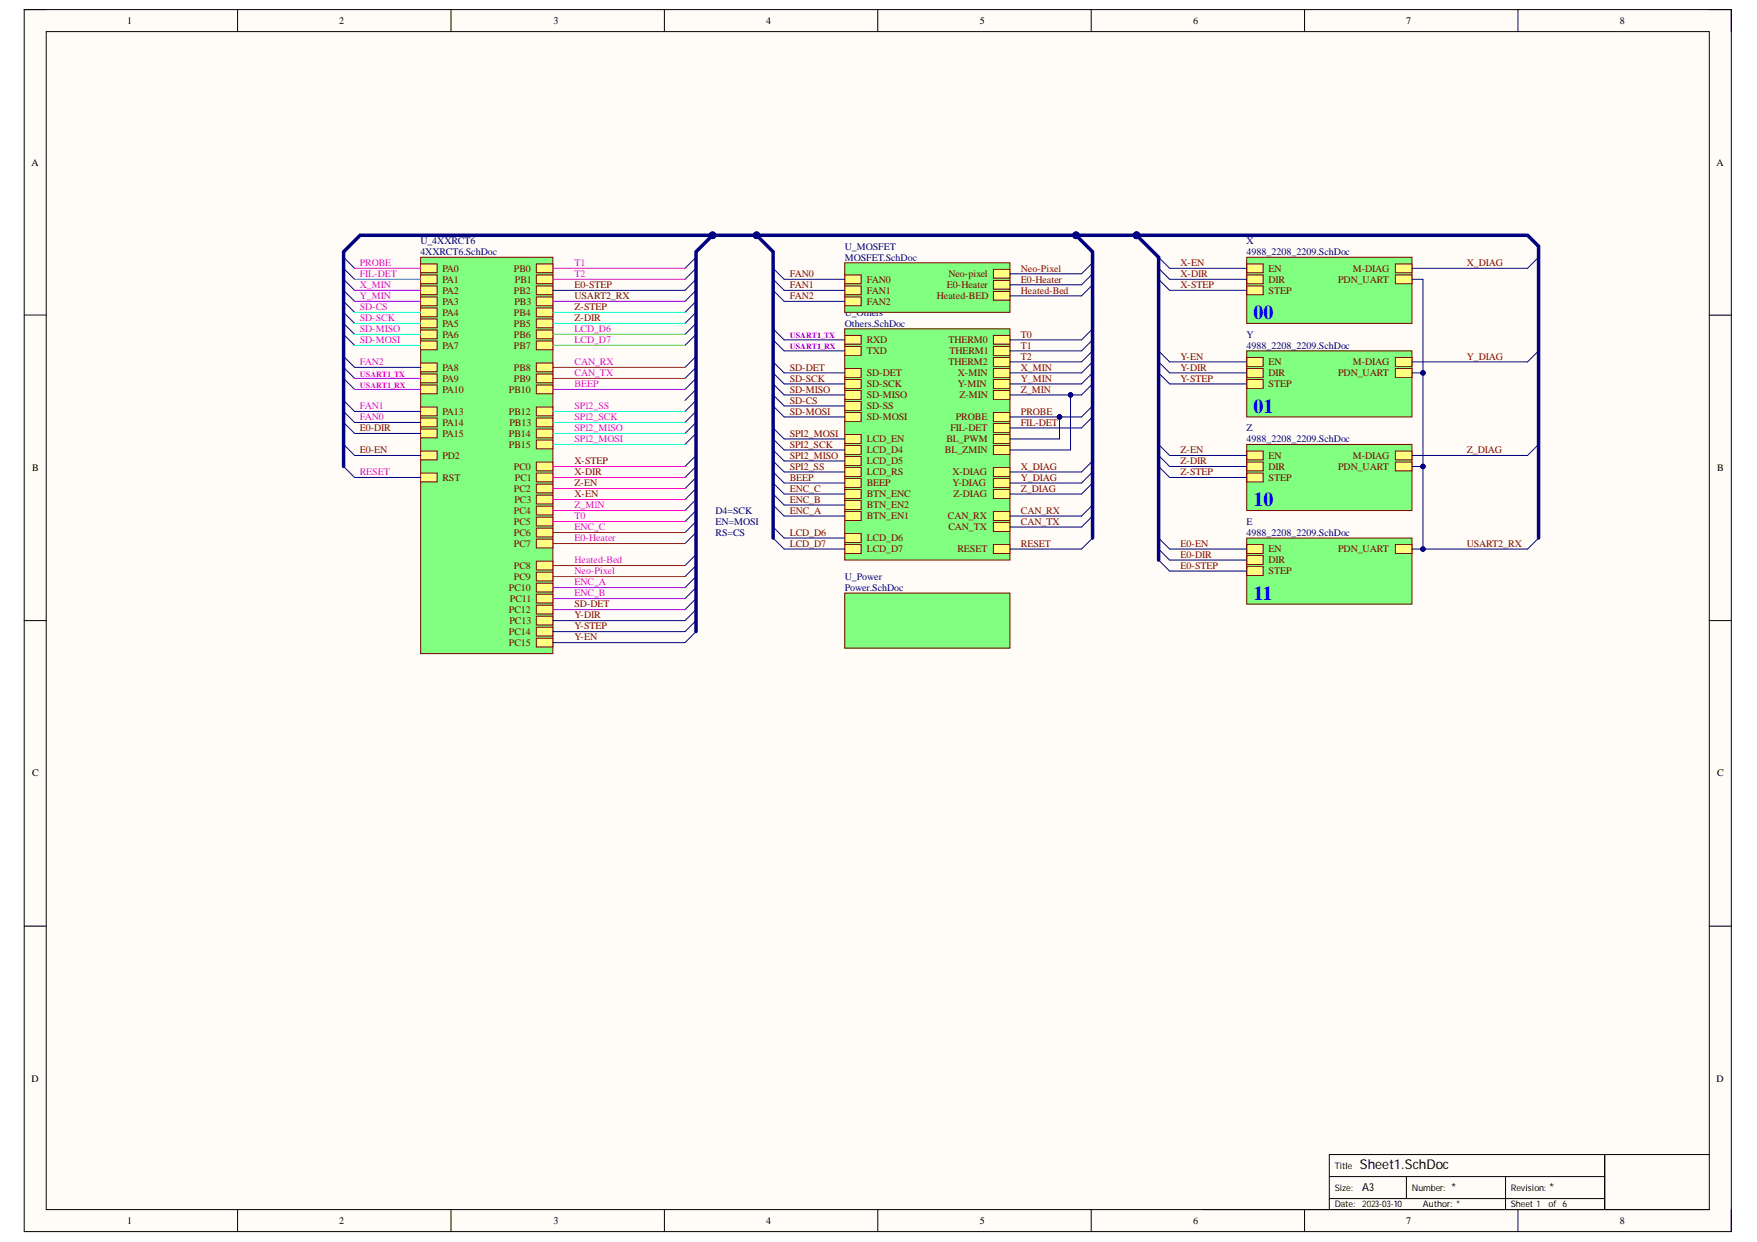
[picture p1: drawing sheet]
<svg xmlns="http://www.w3.org/2000/svg" width="297mm" height="210mm" viewBox="0 0 297 210" stroke-linecap="round" stroke-linejoin="round" font-family="sans-serif">
<defs><g id="words">
<g font-size="3.4" fill="#00f">
<text x="211.9" y="53.9">00</text>
<text x="211.9" y="69.7">01</text>
<text x="211.9" y="85.6">10</text>
<text x="211.9" y="101.4">11</text>
</g>
<text font-size="2.3" x="229.9" y="197.5">Sheet1.SchDoc</text>
<g font-size="1.9">
<text x="230.3" y="201.3">A3</text>
<text x="245.3" y="201.3">*</text>
<text x="261.9" y="201.3">*</text>
</g>
<g font-size="1.7">
<text x="21.5" y="4.1">1</text>
<text x="57.4" y="4.1">2</text>
<text x="93.6" y="4.1">3</text>
<text x="129.5" y="4.1">4</text>
<text x="165.7" y="4.1">5</text>
<text x="201.7" y="4.1">6</text>
<text x="237.7" y="4.1">7</text>
<text x="273.9" y="4.1">8</text>
<text x="5.3" y="28">A</text>
<text x="290.2" y="28">A</text>
<text x="5.4" y="79.6">B</text>
<text x="290.3" y="79.6">B</text>
<text x="5.4" y="131.2">C</text>
<text x="290.3" y="131.2">C</text>
<text x="5.3" y="182.9">D</text>
<text x="290.2" y="182.9">D</text>
<text x="21.5" y="206.8">1</text>
<text x="57.4" y="206.8">2</text>
<text x="93.6" y="206.8">3</text>
<text x="129.5" y="206.8">4</text>
<text x="165.7" y="206.8">5</text>
<text x="201.7" y="206.8">6</text>
<text x="237.7" y="206.8">7</text>
<text x="273.9" y="206.8">8</text>
</g>
<g font-size="1.7" fill="#000080">
<text x="71.1" y="41.3">U_4XXRCT6</text>
<text x="210.8" y="41.3">X</text>
<text x="71.1" y="43.1">4XXRCT6.SchDoc</text>
<text x="142.8" y="42.2">U_MOSFET</text>
<text x="142.8" y="44">MOSFET.SchDoc</text>
<text x="210.8" y="43.1">4988_2208_2209.SchDoc</text>
<text x="142.8" y="53.3">U_Others</text>
<text x="142.8" y="55.2">Others.SchDoc</text>
<text x="210.8" y="57.1">Y</text>
<text x="210.8" y="58.9">4988_2208_2209.SchDoc</text>
<text x="210.8" y="72.9">Z</text>
<text x="210.8" y="74.7">4988_2208_2209.SchDoc</text>
<text x="121" y="88.7">EN=MOSI</text>
<text x="121" y="86.8">D4=SCK</text>
<text x="210.8" y="88.7">E</text>
<text x="121" y="90.5">RS=CS</text>
<text x="210.8" y="90.5">4988_2208_2209.SchDoc</text>
<text x="142.8" y="98">U_Power</text>
<text x="142.8" y="99.8">Power.SchDoc</text>
</g>
<g font-size="1.7" fill="#f0f">
<text x="60.8" y="46.8">FIL-DET</text>
<text x="60.8" y="45">PROBE</text>
<text x="97.1" y="45">T1</text>
<text x="97.1" y="46.8">T2</text>
<text x="60.8" y="52.4">SD-CS</text>
<text x="60.8" y="50.6">Y_MIN</text>
<text x="60.8" y="48.7">X_MIN</text>
<text x="60.8" y="56.1">SD-MISO</text>
<text x="60.8" y="58">SD-MOSI</text>
<text x="60.8" y="54.3">SD-SCK</text>
<text x="97.1" y="56.1">LCD_D6</text>
<text x="97.1" y="58">LCD_D7</text>
<text x="60.8" y="61.7">FAN2</text>
<text x="97.1" y="65.4">BEEP</text>
<text x="97.1" y="63.6">CAN_TX</text>
<text x="97.1" y="61.7">CAN_RX</text>
<text x="60.8" y="71">FAN0</text>
<text x="60.8" y="69.2">FAN1</text>
<text x="97.1" y="71">SPI2_SCK</text>
<text x="97.1" y="69.2">SPI2_SS</text>
<text x="97.1" y="74.7">SPI2_MOSI</text>
<text x="97.1" y="72.9">SPI2_MISO</text>
<text x="60.8" y="80.3">RESET</text>
<text x="97.1" y="89.6">ENC_C</text>
<text x="97.1" y="85.9">Z_MIN</text>
<text x="97.1" y="87.8">T0</text>
<text x="97.1" y="91.5">E0-Heater</text>
<text x="97.1" y="95.2">Heated-Bed</text>
<text x="97.1" y="100.8">ENC_B</text>
<text x="97.1" y="98.9">ENC_A</text>
<text x="97.1" y="97.1">Neo-Pixel</text>
</g>
<g font-size="1.7" fill="#800000">
<text x="74.8" y="45.9">PA0</text>
<text x="74.8" y="47.8">PA1</text>
<text x="86.9" y="45.9">PB0</text>
<text x="87.1" y="47.8">PB1</text>
<text x="133.5" y="46.8">FAN0</text>
<text x="146.5" y="47.8">FAN0</text>
<text x="160.3" y="46.8">Neo-pixel</text>
<text x="172.6" y="47.8">E0-Heater</text>
<text x="172.6" y="45.9">Neo-Pixel</text>
<text x="199.6" y="46.8">X-DIR</text>
<text x="199.6" y="45">X-EN</text>
<text x="214.5" y="45.9">EN</text>
<text x="214.5" y="47.8">DIR</text>
<text x="226.2" y="47.8">PDN_UART</text>
<text x="228.7" y="45.9">M-DIAG</text>
<text x="248" y="45">X_DIAG</text>
<text x="74.8" y="49.6">PA2</text>
<text x="74.8" y="51.5">PA3</text>
<text x="74.8" y="53.3">PA4</text>
<text x="86.9" y="49.6">PB2</text>
<text x="86.9" y="53.3">PB4</text>
<text x="87" y="51.5">PB3</text>
<text x="97.1" y="48.7">E0-STEP</text>
<text x="97.1" y="52.4">Z-STEP</text>
<text x="133.5" y="48.7">FAN1</text>
<text x="133.5" y="50.6">FAN2</text>
<text x="146.5" y="49.6">FAN1</text>
<text x="146.5" y="51.5">FAN2</text>
<text x="158.4" y="50.6">Heated-BED</text>
<text x="160.1" y="48.7">E0-Heater</text>
<text x="172.6" y="49.6">Heated-Bed</text>
<text x="199.6" y="48.7">X-STEP</text>
<text x="214.5" y="49.6">STEP</text>
<text x="74.8" y="55.2">PA5</text>
<text x="74.8" y="57.1">PA6</text>
<text x="74.8" y="58.9">PA7</text>
<text x="86.9" y="55.2">PB5</text>
<text x="86.9" y="57.1">PB6</text>
<text x="86.9" y="58.9">PB7</text>
<text x="97.1" y="54.3">Z-DIR</text>
<text x="146.5" y="59.9">TXD</text>
<text x="146.5" y="58">RXD</text>
<text x="160.3" y="58">THERM0</text>
<text x="160.5" y="59.9">THERM1</text>
<text x="172.6" y="57.1">T0</text>
<text x="172.6" y="58.9">T1</text>
<text x="74.8" y="62.6">PA8</text>
<text x="74.8" y="64.5">PA9</text>
<text x="86.9" y="62.6">PB8</text>
<text x="86.9" y="64.5">PB9</text>
<text x="133.5" y="64.5">SD-SCK</text>
<text x="133.5" y="62.6">SD-DET</text>
<text x="146.5" y="65.4">SD-SCK</text>
<text x="146.5" y="63.6">SD-DET</text>
<text x="160.3" y="61.7">THERM2</text>
<text x="161.9" y="63.6">X-MIN</text>
<text x="161.9" y="65.4">Y-MIN</text>
<text x="172.6" y="62.6">X_MIN</text>
<text x="172.6" y="64.5">Y_MIN</text>
<text x="172.6" y="60.8">T2</text>
<text x="199.6" y="64.5">Y-STEP</text>
<text x="199.6" y="62.6">Y-DIR</text>
<text x="199.6" y="60.8">Y-EN</text>
<text x="214.5" y="61.7">EN</text>
<text x="214.5" y="63.6">DIR</text>
<text x="214.5" y="65.4">STEP</text>
<text x="226.2" y="63.6">PDN_UART</text>
<text x="228.7" y="61.7">M-DIAG</text>
<text x="248" y="60.8">Y_DIAG</text>
<text x="74.8" y="66.4">PA10</text>
<text x="74.8" y="70.1">PA13</text>
<text x="74.8" y="71.9">PA14</text>
<text x="86" y="66.4">PB10</text>
<text x="86" y="70.1">PB12</text>
<text x="86.1" y="71.9">PB13</text>
<text x="133.5" y="66.4">SD-MISO</text>
<text x="133.5" y="70.1">SD-MOSI</text>
<text x="133.5" y="68.2">SD-CS</text>
<text x="146.5" y="67.3">SD-MISO</text>
<text x="146.5" y="69.2">SD-SS</text>
<text x="146.5" y="71">SD-MOSI</text>
<text x="161.6" y="71">PROBE</text>
<text x="162.2" y="67.3">Z-MIN</text>
<text x="172.6" y="71.9">FIL-DET</text>
<text x="172.6" y="66.4">Z_MIN</text>
<text x="172.6" y="70.1">PROBE</text>
<text x="60.8" y="76.6">E0-EN</text>
<text x="60.8" y="72.9">E0-DIR</text>
<text x="74.8" y="73.8">PA15</text>
<text x="74.8" y="77.5">PD2</text>
<text x="86" y="73.8">PB14</text>
<text x="86" y="75.7">PB15</text>
<text x="133.5" y="73.8">SPI2_MOSI</text>
<text x="133.5" y="77.5">SPI2_MISO</text>
<text x="133.5" y="75.7">SPI2_SCK</text>
<text x="146.5" y="74.7">LCD_EN</text>
<text x="146.5" y="76.6">LCD_D4</text>
<text x="159.7" y="76.6">BL_ZMIN</text>
<text x="160" y="74.7">BL_PWM</text>
<text x="160.7" y="72.9">FIL-DET</text>
<text x="199.6" y="76.6">Z-EN</text>
<text x="214.5" y="77.5">EN</text>
<text x="228.7" y="77.5">M-DIAG</text>
<text x="248" y="76.6">Z_DIAG</text>
<text x="74.8" y="81.2">RST</text>
<text x="86.9" y="79.4">PC0</text>
<text x="86.9" y="83.1">PC2</text>
<text x="87.1" y="81.2">PC1</text>
<text x="97.1" y="78.5">X-STEP</text>
<text x="97.1" y="80.3">X-DIR</text>
<text x="97.1" y="82.2">Z-EN</text>
<text x="133.5" y="81.2">BEEP</text>
<text x="133.5" y="83.1">ENC_C</text>
<text x="133.5" y="79.4">SPI2_SS</text>
<text x="146.5" y="80.3">LCD_RS</text>
<text x="146.5" y="82.2">BEEP</text>
<text x="146.5" y="78.5">LCD_D5</text>
<text x="161" y="82.2">Y-DIAG</text>
<text x="161" y="80.3">X-DIAG</text>
<text x="172.6" y="81.2">Y_DIAG</text>
<text x="172.6" y="79.4">X_DIAG</text>
<text x="172.6" y="83.1">Z_DIAG</text>
<text x="199.6" y="80.3">Z-STEP</text>
<text x="199.6" y="78.5">Z-DIR</text>
<text x="214.5" y="79.4">DIR</text>
<text x="214.5" y="81.2">STEP</text>
<text x="226.2" y="79.4">PDN_UART</text>
<text x="86.9" y="86.8">PC4</text>
<text x="86.9" y="88.7">PC5</text>
<text x="87" y="85">PC3</text>
<text x="97.1" y="84">X-EN</text>
<text x="133.5" y="85">ENC_B</text>
<text x="133.5" y="86.8">ENC_A</text>
<text x="146.5" y="87.8">BTN_EN1</text>
<text x="146.5" y="84">BTN_ENC</text>
<text x="146.5" y="85.9">BTN_EN2</text>
<text x="160.2" y="87.8">CAN_RX</text>
<text x="160.3" y="89.6">CAN_TX</text>
<text x="161.2" y="84">Z-DIAG</text>
<text x="172.6" y="88.7">CAN_TX</text>
<text x="172.6" y="86.8">CAN_RX</text>
<text x="86.9" y="90.5">PC6</text>
<text x="86.9" y="92.4">PC7</text>
<text x="133.5" y="90.5">LCD_D6</text>
<text x="133.5" y="92.4">LCD_D7</text>
<text x="146.5" y="91.5">LCD_D6</text>
<text x="146.5" y="93.3">LCD_D7</text>
<text x="161.9" y="93.3">RESET</text>
<text x="172.6" y="92.4">RESET</text>
<text x="199.6" y="94.3">E0-DIR</text>
<text x="199.6" y="92.4">E0-EN</text>
<text x="214.5" y="93.3">EN</text>
<text x="214.5" y="95.2">DIR</text>
<text x="226.2" y="93.3">PDN_UART</text>
<text x="248" y="92.4">USART2_RX</text>
<text x="86" y="99.8">PC10</text>
<text x="86.2" y="101.7">PC11</text>
<text x="86.9" y="96.1">PC8</text>
<text x="86.9" y="98">PC9</text>
<text x="199.6" y="96.1">E0-STEP</text>
<text x="214.5" y="97.1">STEP</text>
<text x="86" y="103.6">PC12</text>
<text x="86" y="107.3">PC14</text>
<text x="86.1" y="105.4">PC13</text>
<text x="97.1" y="102.6">SD-DET</text>
<text x="97.1" y="106.4">Y-STEP</text>
<text x="97.1" y="104.5">Y-DIR</text>
<text x="86" y="109.1">PC15</text>
<text x="97.1" y="108.2">Y-EN</text>
</g>
<text font-size="1.7" fill="#5b0f00" x="97.1" y="50.6">USART2_RX</text>
<g font-size="1.5">
<text x="225.6" y="197.5">Title</text>
<text x="225.6" y="201.2">Size:</text>
<text x="238.7" y="201.2">Number:</text>
<text x="255.4" y="201.2">Revision:</text>
<text x="225.6" y="204">Date:</text>
<text x="230.3" y="204">2023-03-10</text>
<text x="240.5" y="204">Author: *</text>
<text x="255.4" y="204">Sheet 1</text>
<text x="261.8" y="204">of 6</text>
</g>
<g font-size="1.4" fill="#90f">
<text x="133.5" y="57.1">USART1_TX</text>
<text x="133.5" y="59">USART1_RX</text>
</g>
<g font-size="1.4" fill="#f0f">
<text x="60.8" y="63.7">USART1_TX</text>
<text x="60.8" y="65.5">USART1_RX</text>
</g>
</g></defs>
<path d="M4.1 1.6h288.6v206.5h-288.6z" fill-rule="evenodd" fill="#fffcf8"/>
<path d="M4.1 1.6h288.6v206.5h-288.6z" fill="none" stroke="#000" stroke-width=".17"/>
<path d="M7.8 5.3h281.2v199.1h-281.2z" fill-rule="evenodd" fill="#fffcf8"/>
<g fill="none" stroke="#000" stroke-width=".17">
<path d="M4.1 1.6h3.7M7.8 5.3h281.2v199.1h-281.2zM40.2 1.6v3.7M76.2 1.6v3.7M112.3 1.6v3.7M148.4 1.6v3.7M184.5 1.6v3.7M220.5 1.6v3.7M256.6 1.6v3.7M289 1.6h3.7v3.7M4.1 53.3h3.7M289 53.3h3.7"/>
<path d="M4.1 104.9h3.7M289 104.9h3.7M4.1 156.5h3.7M289 156.5h3.7M224.7 198.8h46.6M237.8 198.8v3.8M254.5 198.8v5.6M271.3 195.1v9.3M289 195.1h-64.3v9.3M40.2 204.4v3.7M76.2 204.4v3.7M112.3 204.4v3.7"/>
<path d="M148.4 204.4v3.7M184.5 204.4v3.7M203.3 204.4h85.7M220.5 204.4v3.7M224.7 202.6h46.6M256.6 204.4v3.7M292.7 204.4v3.7"/>
</g>
<path d="M71.1 43.5h22.4v67h-22.4z" fill-rule="evenodd" fill="#80ff80"/>
<path d="M71.1 43.5h22.4v67h-22.4z" fill="none" stroke="#800000" stroke-width=".17"/>
<path d="M90.7 48.3h2.8v1.5h-2.8z" fill-rule="evenodd" fill="#ffff80"/>
<path d="M90.7 48.3h2.8v1.5h-2.8z" fill="none" stroke="#800000" stroke-width=".17"/>
<path d="M90.7 50.2h2.8v1.5h-2.8z" fill-rule="evenodd" fill="#ffff80"/>
<path d="M90.7 50.2h2.8v1.5h-2.8z" fill="none" stroke="#800000" stroke-width=".17"/>
<path d="M90.7 52h2.8v1.5h-2.8z" fill-rule="evenodd" fill="#ffff80"/>
<path d="M90.7 52h2.8v1.5h-2.8z" fill="none" stroke="#800000" stroke-width=".17"/>
<path d="M90.7 53.9h2.8v1.5h-2.8z" fill-rule="evenodd" fill="#ffff80"/>
<path d="M90.7 53.9h2.8v1.5h-2.8z" fill="none" stroke="#800000" stroke-width=".17"/>
<path d="M90.7 55.8h2.8v1.5h-2.8z" fill-rule="evenodd" fill="#ffff80"/>
<path d="M90.7 55.8h2.8v1.5h-2.8z" fill="none" stroke="#800000" stroke-width=".17"/>
<path d="M90.7 57.6h2.8v1.5h-2.8z" fill-rule="evenodd" fill="#ffff80"/>
<path d="M90.7 57.6h2.8v1.5h-2.8z" fill="none" stroke="#800000" stroke-width=".17"/>
<path d="M90.7 65.1h2.8v1.5h-2.8z" fill-rule="evenodd" fill="#ffff80"/>
<path d="M90.7 65.1h2.8v1.5h-2.8z" fill="none" stroke="#800000" stroke-width=".17"/>
<path d="M90.7 89.3h2.8v1.4h-2.8z" fill-rule="evenodd" fill="#ffff80"/>
<path d="M90.7 89.3h2.8v1.4h-2.8z" fill="none" stroke="#800000" stroke-width=".17"/>
<path d="M90.7 91.1h2.8v1.5h-2.8z" fill-rule="evenodd" fill="#ffff80"/>
<path d="M90.7 91.1h2.8v1.5h-2.8z" fill="none" stroke="#800000" stroke-width=".17"/>
<path d="M90.7 94.8h2.8v1.5h-2.8z" fill-rule="evenodd" fill="#ffff80"/>
<path d="M90.7 94.8h2.8v1.5h-2.8z" fill="none" stroke="#800000" stroke-width=".17"/>
<path d="M90.7 96.7h2.8v1.5h-2.8z" fill-rule="evenodd" fill="#ffff80"/>
<path d="M90.7 96.7h2.8v1.5h-2.8z" fill="none" stroke="#800000" stroke-width=".17"/>
<path d="M90.7 98.6h2.8v1.4h-2.8z" fill-rule="evenodd" fill="#ffff80"/>
<path d="M90.7 98.6h2.8v1.4h-2.8z" fill="none" stroke="#800000" stroke-width=".17"/>
<path d="M90.7 100.4h2.8v1.5h-2.8z" fill-rule="evenodd" fill="#ffff80"/>
<path d="M90.7 100.4h2.8v1.5h-2.8z" fill="none" stroke="#800000" stroke-width=".17"/>
<path d="M90.7 102.3h2.8v1.5h-2.8z" fill-rule="evenodd" fill="#ffff80"/>
<path d="M90.7 102.3h2.8v1.5h-2.8z" fill="none" stroke="#800000" stroke-width=".17"/>
<path d="M90.7 104.1h2.8v1.5h-2.8z" fill-rule="evenodd" fill="#ffff80"/>
<path d="M90.7 104.1h2.8v1.5h-2.8z" fill="none" stroke="#800000" stroke-width=".17"/>
<path d="M90.7 106h2.8v1.5h-2.8z" fill-rule="evenodd" fill="#ffff80"/>
<path d="M90.7 106h2.8v1.5h-2.8z" fill="none" stroke="#800000" stroke-width=".17"/>
<path d="M90.7 107.9h2.8v1.4h-2.8z" fill-rule="evenodd" fill="#ffff80"/>
<path d="M90.7 107.9h2.8v1.4h-2.8z" fill="none" stroke="#800000" stroke-width=".17"/>
<path d="M71.1 61.3h2.8v1.5h-2.8z" fill-rule="evenodd" fill="#ffff80"/>
<path d="M71.1 61.3h2.8v1.5h-2.8z" fill="none" stroke="#800000" stroke-width=".17"/>
<path d="M71.1 63.2h2.8v1.5h-2.8z" fill-rule="evenodd" fill="#ffff80"/>
<path d="M71.1 63.2h2.8v1.5h-2.8z" fill="none" stroke="#800000" stroke-width=".17"/>
<path d="M71.1 65.1h2.8v1.5h-2.8z" fill-rule="evenodd" fill="#ffff80"/>
<path d="M71.1 65.1h2.8v1.5h-2.8z" fill="none" stroke="#800000" stroke-width=".17"/>
<path d="M71.1 68.8h2.8v1.5h-2.8z" fill-rule="evenodd" fill="#ffff80"/>
<path d="M71.1 68.8h2.8v1.5h-2.8z" fill="none" stroke="#800000" stroke-width=".17"/>
<path d="M71.1 72.5h2.8v1.5h-2.8z" fill-rule="evenodd" fill="#ffff80"/>
<path d="M71.1 72.5h2.8v1.5h-2.8z" fill="none" stroke="#800000" stroke-width=".17"/>
<path d="M71.1 76.2h2.8v1.5h-2.8z" fill-rule="evenodd" fill="#ffff80"/>
<path d="M71.1 76.2h2.8v1.5h-2.8z" fill="none" stroke="#800000" stroke-width=".17"/>
<path d="M71.1 70.6h2.8v1.5h-2.8z" fill-rule="evenodd" fill="#ffff80"/>
<path d="M71.1 70.6h2.8v1.5h-2.8z" fill="none" stroke="#800000" stroke-width=".17"/>
<path d="M90.7 44.6h2.8v1.5h-2.8z" fill-rule="evenodd" fill="#ffff80"/>
<path d="M90.7 44.6h2.8v1.5h-2.8z" fill="none" stroke="#800000" stroke-width=".17"/>
<path d="M90.7 46.5h2.8v1.4h-2.8z" fill-rule="evenodd" fill="#ffff80"/>
<path d="M90.7 46.5h2.8v1.4h-2.8z" fill="none" stroke="#800000" stroke-width=".17"/>
<path d="M90.7 61.3h2.8v1.5h-2.8z" fill-rule="evenodd" fill="#ffff80"/>
<path d="M90.7 61.3h2.8v1.5h-2.8z" fill="none" stroke="#800000" stroke-width=".17"/>
<path d="M90.7 63.2h2.8v1.5h-2.8z" fill-rule="evenodd" fill="#ffff80"/>
<path d="M90.7 63.2h2.8v1.5h-2.8z" fill="none" stroke="#800000" stroke-width=".17"/>
<path d="M90.7 68.8h2.8v1.5h-2.8z" fill-rule="evenodd" fill="#ffff80"/>
<path d="M90.7 68.8h2.8v1.5h-2.8z" fill="none" stroke="#800000" stroke-width=".17"/>
<path d="M90.7 70.6h2.8v1.5h-2.8z" fill-rule="evenodd" fill="#ffff80"/>
<path d="M90.7 70.6h2.8v1.5h-2.8z" fill="none" stroke="#800000" stroke-width=".17"/>
<path d="M90.7 72.5h2.8v1.5h-2.8z" fill-rule="evenodd" fill="#ffff80"/>
<path d="M90.7 72.5h2.8v1.5h-2.8z" fill="none" stroke="#800000" stroke-width=".17"/>
<path d="M90.7 74.4h2.8v1.5h-2.8z" fill-rule="evenodd" fill="#ffff80"/>
<path d="M90.7 74.4h2.8v1.5h-2.8z" fill="none" stroke="#800000" stroke-width=".17"/>
<path d="M90.7 78.1h2.8v1.5h-2.8z" fill-rule="evenodd" fill="#ffff80"/>
<path d="M90.7 78.1h2.8v1.5h-2.8z" fill="none" stroke="#800000" stroke-width=".17"/>
<path d="M90.7 80h2.8v1.4h-2.8z" fill-rule="evenodd" fill="#ffff80"/>
<path d="M90.7 80h2.8v1.4h-2.8z" fill="none" stroke="#800000" stroke-width=".17"/>
<path d="M90.7 81.8h2.8v1.5h-2.8z" fill-rule="evenodd" fill="#ffff80"/>
<path d="M90.7 81.8h2.8v1.5h-2.8z" fill="none" stroke="#800000" stroke-width=".17"/>
<path d="M90.7 83.7h2.8v1.5h-2.8z" fill-rule="evenodd" fill="#ffff80"/>
<path d="M90.7 83.7h2.8v1.5h-2.8z" fill="none" stroke="#800000" stroke-width=".17"/>
<path d="M90.7 85.5h2.8v1.5h-2.8z" fill-rule="evenodd" fill="#ffff80"/>
<path d="M90.7 85.5h2.8v1.5h-2.8z" fill="none" stroke="#800000" stroke-width=".17"/>
<path d="M90.7 87.4h2.8v1.5h-2.8z" fill-rule="evenodd" fill="#ffff80"/>
<path d="M90.7 87.4h2.8v1.5h-2.8z" fill="none" stroke="#800000" stroke-width=".17"/>
<path d="M71.1 44.6h2.8v1.5h-2.8z" fill-rule="evenodd" fill="#ffff80"/>
<path d="M71.1 44.6h2.8v1.5h-2.8z" fill="none" stroke="#800000" stroke-width=".17"/>
<path d="M71.1 46.5h2.8v1.4h-2.8z" fill-rule="evenodd" fill="#ffff80"/>
<path d="M71.1 46.5h2.8v1.4h-2.8z" fill="none" stroke="#800000" stroke-width=".17"/>
<path d="M71.1 48.3h2.8v1.5h-2.8z" fill-rule="evenodd" fill="#ffff80"/>
<path d="M71.1 48.3h2.8v1.5h-2.8z" fill="none" stroke="#800000" stroke-width=".17"/>
<path d="M71.1 50.2h2.8v1.5h-2.8z" fill-rule="evenodd" fill="#ffff80"/>
<path d="M71.1 50.2h2.8v1.5h-2.8z" fill="none" stroke="#800000" stroke-width=".17"/>
<path d="M71.1 52h2.8v1.5h-2.8z" fill-rule="evenodd" fill="#ffff80"/>
<path d="M71.1 52h2.8v1.5h-2.8z" fill="none" stroke="#800000" stroke-width=".17"/>
<path d="M71.1 53.9h2.8v1.5h-2.8z" fill-rule="evenodd" fill="#ffff80"/>
<path d="M71.1 53.9h2.8v1.5h-2.8z" fill="none" stroke="#800000" stroke-width=".17"/>
<path d="M71.1 55.8h2.8v1.5h-2.8z" fill-rule="evenodd" fill="#ffff80"/>
<path d="M71.1 55.8h2.8v1.5h-2.8z" fill="none" stroke="#800000" stroke-width=".17"/>
<path d="M71.1 57.6h2.8v1.5h-2.8z" fill-rule="evenodd" fill="#ffff80"/>
<path d="M71.1 57.6h2.8v1.5h-2.8z" fill="none" stroke="#800000" stroke-width=".17"/>
<path d="M71.1 80h2.8v1.4h-2.8z" fill-rule="evenodd" fill="#ffff80"/>
<path d="M71.1 80h2.8v1.4h-2.8z" fill="none" stroke="#800000" stroke-width=".17"/>
<path d="M142.8 55.6h27.9v39h-27.9z" fill-rule="evenodd" fill="#80ff80"/>
<path d="M142.8 55.6h27.9v39h-27.9z" fill="none" stroke="#800000" stroke-width=".17"/>
<path d="M167.9 62.3h2.8v1.5h-2.8z" fill-rule="evenodd" fill="#ffff80"/>
<path d="M167.9 62.3h2.8v1.5h-2.8z" fill="none" stroke="#800000" stroke-width=".17"/>
<path d="M167.9 64.1h2.8v1.5h-2.8z" fill-rule="evenodd" fill="#ffff80"/>
<path d="M167.9 64.1h2.8v1.5h-2.8z" fill="none" stroke="#800000" stroke-width=".17"/>
<path d="M167.9 71.6h2.8v1.5h-2.8z" fill-rule="evenodd" fill="#ffff80"/>
<path d="M167.9 71.6h2.8v1.5h-2.8z" fill="none" stroke="#800000" stroke-width=".17"/>
<path d="M167.9 66h2.8v1.5h-2.8z" fill-rule="evenodd" fill="#ffff80"/>
<path d="M167.9 66h2.8v1.5h-2.8z" fill="none" stroke="#800000" stroke-width=".17"/>
<path d="M142.8 66h2.8v1.5h-2.8z" fill-rule="evenodd" fill="#ffff80"/>
<path d="M142.8 66h2.8v1.5h-2.8z" fill="none" stroke="#800000" stroke-width=".17"/>
<path d="M142.8 67.9h2.8v1.4h-2.8z" fill-rule="evenodd" fill="#ffff80"/>
<path d="M142.8 67.9h2.8v1.4h-2.8z" fill="none" stroke="#800000" stroke-width=".17"/>
<path d="M142.8 69.7h2.8v1.5h-2.8z" fill-rule="evenodd" fill="#ffff80"/>
<path d="M142.8 69.7h2.8v1.5h-2.8z" fill="none" stroke="#800000" stroke-width=".17"/>
<path d="M142.8 64.1h2.8v1.5h-2.8z" fill-rule="evenodd" fill="#ffff80"/>
<path d="M142.8 64.1h2.8v1.5h-2.8z" fill="none" stroke="#800000" stroke-width=".17"/>
<path d="M142.8 86.5h2.8v1.5h-2.8z" fill-rule="evenodd" fill="#ffff80"/>
<path d="M142.8 86.5h2.8v1.5h-2.8z" fill="none" stroke="#800000" stroke-width=".17"/>
<path d="M142.8 82.7h2.8v1.5h-2.8z" fill-rule="evenodd" fill="#ffff80"/>
<path d="M142.8 82.7h2.8v1.5h-2.8z" fill="none" stroke="#800000" stroke-width=".17"/>
<path d="M142.8 73.4h2.8v1.5h-2.8z" fill-rule="evenodd" fill="#ffff80"/>
<path d="M142.8 73.4h2.8v1.5h-2.8z" fill="none" stroke="#800000" stroke-width=".17"/>
<path d="M142.8 84.6h2.8v1.5h-2.8z" fill-rule="evenodd" fill="#ffff80"/>
<path d="M142.8 84.6h2.8v1.5h-2.8z" fill="none" stroke="#800000" stroke-width=".17"/>
<path d="M142.8 79h2.8v1.5h-2.8z" fill-rule="evenodd" fill="#ffff80"/>
<path d="M142.8 79h2.8v1.5h-2.8z" fill="none" stroke="#800000" stroke-width=".17"/>
<path d="M142.8 80.9h2.8v1.5h-2.8z" fill-rule="evenodd" fill="#ffff80"/>
<path d="M142.8 80.9h2.8v1.5h-2.8z" fill="none" stroke="#800000" stroke-width=".17"/>
<path d="M167.9 80.9h2.8v1.5h-2.8z" fill-rule="evenodd" fill="#ffff80"/>
<path d="M167.9 80.9h2.8v1.5h-2.8z" fill="none" stroke="#800000" stroke-width=".17"/>
<path d="M167.9 79h2.8v1.5h-2.8z" fill-rule="evenodd" fill="#ffff80"/>
<path d="M167.9 79h2.8v1.5h-2.8z" fill="none" stroke="#800000" stroke-width=".17"/>
<path d="M167.9 82.7h2.8v1.5h-2.8z" fill-rule="evenodd" fill="#ffff80"/>
<path d="M167.9 82.7h2.8v1.5h-2.8z" fill="none" stroke="#800000" stroke-width=".17"/>
<path d="M142.8 90.2h2.8v1.5h-2.8z" fill-rule="evenodd" fill="#ffff80"/>
<path d="M142.8 90.2h2.8v1.5h-2.8z" fill="none" stroke="#800000" stroke-width=".17"/>
<path d="M142.8 92h2.8v1.5h-2.8z" fill-rule="evenodd" fill="#ffff80"/>
<path d="M142.8 92h2.8v1.5h-2.8z" fill="none" stroke="#800000" stroke-width=".17"/>
<path d="M142.8 62.3h2.8v1.5h-2.8z" fill-rule="evenodd" fill="#ffff80"/>
<path d="M142.8 62.3h2.8v1.5h-2.8z" fill="none" stroke="#800000" stroke-width=".17"/>
<path d="M142.8 77.2h2.8v1.4h-2.8z" fill-rule="evenodd" fill="#ffff80"/>
<path d="M142.8 77.2h2.8v1.4h-2.8z" fill="none" stroke="#800000" stroke-width=".17"/>
<path d="M142.8 75.3h2.8v1.5h-2.8z" fill-rule="evenodd" fill="#ffff80"/>
<path d="M142.8 75.3h2.8v1.5h-2.8z" fill="none" stroke="#800000" stroke-width=".17"/>
<path d="M142.8 58.6h2.8v1.4h-2.8z" fill-rule="evenodd" fill="#ffff80"/>
<path d="M142.8 58.6h2.8v1.4h-2.8z" fill="none" stroke="#800000" stroke-width=".17"/>
<path d="M167.9 69.7h2.8v1.5h-2.8z" fill-rule="evenodd" fill="#ffff80"/>
<path d="M167.9 69.7h2.8v1.5h-2.8z" fill="none" stroke="#800000" stroke-width=".17"/>
<path d="M142.8 56.7h2.8v1.5h-2.8z" fill-rule="evenodd" fill="#ffff80"/>
<path d="M142.8 56.7h2.8v1.5h-2.8z" fill="none" stroke="#800000" stroke-width=".17"/>
<path d="M167.9 56.7h2.8v1.5h-2.8z" fill-rule="evenodd" fill="#ffff80"/>
<path d="M167.9 56.7h2.8v1.5h-2.8z" fill="none" stroke="#800000" stroke-width=".17"/>
<path d="M167.9 58.6h2.8v1.4h-2.8z" fill-rule="evenodd" fill="#ffff80"/>
<path d="M167.9 58.6h2.8v1.4h-2.8z" fill="none" stroke="#800000" stroke-width=".17"/>
<path d="M167.9 73.4h2.8v1.5h-2.8z" fill-rule="evenodd" fill="#ffff80"/>
<path d="M167.9 73.4h2.8v1.5h-2.8z" fill="none" stroke="#800000" stroke-width=".17"/>
<path d="M167.9 75.3h2.8v1.5h-2.8z" fill-rule="evenodd" fill="#ffff80"/>
<path d="M167.9 75.3h2.8v1.5h-2.8z" fill="none" stroke="#800000" stroke-width=".17"/>
<path d="M167.9 60.4h2.8v1.5h-2.8z" fill-rule="evenodd" fill="#ffff80"/>
<path d="M167.9 60.4h2.8v1.5h-2.8z" fill="none" stroke="#800000" stroke-width=".17"/>
<path d="M167.9 92h2.8v1.5h-2.8z" fill-rule="evenodd" fill="#ffff80"/>
<path d="M167.9 92h2.8v1.5h-2.8z" fill="none" stroke="#800000" stroke-width=".17"/>
<path d="M167.9 86.5h2.8v1.5h-2.8z" fill-rule="evenodd" fill="#ffff80"/>
<path d="M167.9 86.5h2.8v1.5h-2.8z" fill="none" stroke="#800000" stroke-width=".17"/>
<path d="M167.9 88.3h2.8v1.5h-2.8z" fill-rule="evenodd" fill="#ffff80"/>
<path d="M167.9 88.3h2.8v1.5h-2.8z" fill="none" stroke="#800000" stroke-width=".17"/>
<path d="M142.8 100.2h27.9v9.3h-27.9z" fill-rule="evenodd" fill="#80ff80"/>
<path d="M142.8 100.2h27.9v9.3h-27.9z" fill="none" stroke="#800000" stroke-width=".17"/>
<path d="M142.8 44.4h27.9v8.4h-27.9z" fill-rule="evenodd" fill="#80ff80"/>
<path d="M142.8 44.4h27.9v8.4h-27.9z" fill="none" stroke="#800000" stroke-width=".17"/>
<path d="M142.8 46.5h2.8v1.4h-2.8z" fill-rule="evenodd" fill="#ffff80"/>
<path d="M142.8 46.5h2.8v1.4h-2.8z" fill="none" stroke="#800000" stroke-width=".17"/>
<path d="M167.9 47.4h2.8v1.5h-2.8z" fill-rule="evenodd" fill="#ffff80"/>
<path d="M167.9 47.4h2.8v1.5h-2.8z" fill="none" stroke="#800000" stroke-width=".17"/>
<path d="M167.9 49.3h2.8v1.4h-2.8z" fill-rule="evenodd" fill="#ffff80"/>
<path d="M167.9 49.3h2.8v1.4h-2.8z" fill="none" stroke="#800000" stroke-width=".17"/>
<path d="M142.8 48.3h2.8v1.5h-2.8z" fill-rule="evenodd" fill="#ffff80"/>
<path d="M142.8 48.3h2.8v1.5h-2.8z" fill="none" stroke="#800000" stroke-width=".17"/>
<path d="M167.9 45.5h2.8v1.5h-2.8z" fill-rule="evenodd" fill="#ffff80"/>
<path d="M167.9 45.5h2.8v1.5h-2.8z" fill="none" stroke="#800000" stroke-width=".17"/>
<path d="M142.8 50.2h2.8v1.5h-2.8z" fill-rule="evenodd" fill="#ffff80"/>
<path d="M142.8 50.2h2.8v1.5h-2.8z" fill="none" stroke="#800000" stroke-width=".17"/>
<g fill="none" stroke="#000080" stroke-width=".17">
<path d="M58.1 43.5l1.8 1.8M58.1 45.3l1.8 1.9M58.1 47.2l1.8 1.9M58.1 49.1l1.8 1.8M58.1 50.9l1.8 1.9M58.1 52.8l1.8 1.8M58.1 54.6l1.8 1.9M58.1 56.5l1.8 1.9M117.7 43.5l-1.9 1.8M117.7 45.3l-1.9 1.9M117.7 47.2l-1.9 1.9M117.7 49.1l-1.9 1.8"/>
<path d="M117.7 50.9l-1.9 1.9M117.7 52.8l-1.9 1.8M117.7 54.6l-1.9 1.9M117.7 56.5l-1.9 1.9M184.7 44.4l-1.9 1.9M184.7 46.3l-1.9 1.8M184.7 48.1l-1.9 1.9M184.7 55.6l-1.9 1.8M184.7 57.4l-1.9 1.9M58.1 62.1l1.8 1.8M58.1 60.2l1.8 1.9M58.1 63.9l1.8 1.9"/>
<path d="M117.7 60.2l-1.9 1.9M117.7 62.1l-1.9 1.8M117.7 63.9l-1.9 1.9M117.7 65.8l-1.9 1.9M117.7 67.7l-1.9 1.8M117.7 69.5l-1.9 1.9M117.7 71.4l-1.9 1.9M117.7 73.3l-1.9 1.8M117.7 77l-1.9 1.8M117.7 78.8l-1.9 1.9M130.7 61.2l1.9 1.8M130.7 63l1.9 1.9"/>
<path d="M130.7 64.9l1.9 1.8M130.7 66.7l1.9 1.9M130.7 68.6l1.9 1.9M130.7 76l1.9 1.9M130.7 77.9l1.9 1.9M130.7 79.8l1.9 1.8M184.7 61.2l-1.9 1.8M184.7 63l-1.9 1.9M184.7 64.9l-1.9 1.8M184.7 68.6l-1.9 1.9M184.7 70.5l-1.9 1.8M117.7 80.7l-1.9 1.9"/>
<path d="M117.7 82.6l-1.9 1.8M117.7 84.4l-1.9 1.9M117.7 86.3l-1.9 1.8M117.7 88.1l-1.9 1.9M117.7 90l-1.9 1.9M117.7 93.7l-1.9 1.9M117.7 95.6l-1.9 1.8M117.7 97.4l-1.9 1.9M117.7 99.3l-1.9 1.9M130.7 81.6l1.9 1.9M130.7 83.5l1.9 1.8M130.7 85.3l1.9 1.9"/>
<path d="M117.7 101.2l-1.9 1.8M117.7 103l-1.9 1.9M117.7 104.9l-1.9 1.8M117.7 106.7l-1.9 1.9"/>
</g>
<path d="M210.8 43.5h27.9v11.2h-27.9z" fill-rule="evenodd" fill="#80ff80"/>
<path d="M210.8 43.5h27.9v11.2h-27.9z" fill="none" stroke="#800000" stroke-width=".17"/>
<path d="M210.8 44.6h2.8v1.5h-2.8z" fill-rule="evenodd" fill="#ffff80"/>
<path d="M210.8 44.6h2.8v1.5h-2.8z" fill="none" stroke="#800000" stroke-width=".17"/>
<path d="M210.8 46.5h2.8v1.5h-2.8z" fill-rule="evenodd" fill="#ffff80"/>
<path d="M210.8 46.5h2.8v1.5h-2.8z" fill="none" stroke="#800000" stroke-width=".17"/>
<path d="M210.8 48.3h2.8v1.5h-2.8z" fill-rule="evenodd" fill="#ffff80"/>
<path d="M210.8 48.3h2.8v1.5h-2.8z" fill="none" stroke="#800000" stroke-width=".17"/>
<path d="M235.9 44.6h2.8v1.5h-2.8z" fill-rule="evenodd" fill="#ffff80"/>
<path d="M235.9 44.6h2.8v1.5h-2.8z" fill="none" stroke="#800000" stroke-width=".17"/>
<path d="M235.9 46.5h2.8v1.5h-2.8z" fill-rule="evenodd" fill="#ffff80"/>
<path d="M235.9 46.5h2.8v1.5h-2.8z" fill="none" stroke="#800000" stroke-width=".17"/>
<path d="M195.9 43.5l1.8 1.8M195.9 45.3l1.8 1.9M195.9 47.2l1.8 1.9" fill="none" stroke="#000080" stroke-width=".17"/>
<path d="M210.8 59.3h27.9v11.2h-27.9z" fill-rule="evenodd" fill="#80ff80"/>
<path d="M210.8 59.3h27.9v11.2h-27.9z" fill="none" stroke="#800000" stroke-width=".17"/>
<path d="M210.8 60.4h2.8v1.5h-2.8z" fill-rule="evenodd" fill="#ffff80"/>
<path d="M210.8 60.4h2.8v1.5h-2.8z" fill="none" stroke="#800000" stroke-width=".17"/>
<path d="M210.8 62.3h2.8v1.5h-2.8z" fill-rule="evenodd" fill="#ffff80"/>
<path d="M210.8 62.3h2.8v1.5h-2.8z" fill="none" stroke="#800000" stroke-width=".17"/>
<path d="M210.8 64.1h2.8v1.5h-2.8z" fill-rule="evenodd" fill="#ffff80"/>
<path d="M210.8 64.1h2.8v1.5h-2.8z" fill="none" stroke="#800000" stroke-width=".17"/>
<path d="M235.9 60.4h2.8v1.5h-2.8z" fill-rule="evenodd" fill="#ffff80"/>
<path d="M235.9 60.4h2.8v1.5h-2.8z" fill="none" stroke="#800000" stroke-width=".17"/>
<path d="M235.9 62.3h2.8v1.5h-2.8z" fill-rule="evenodd" fill="#ffff80"/>
<path d="M235.9 62.3h2.8v1.5h-2.8z" fill="none" stroke="#800000" stroke-width=".17"/>
<path d="M195.9 59.3l1.8 1.9M195.9 61.2l1.8 1.8M195.9 63l1.8 1.9" fill="none" stroke="#000080" stroke-width=".17"/>
<path d="M210.8 75.1h27.9v11.2h-27.9z" fill-rule="evenodd" fill="#80ff80"/>
<path d="M210.8 75.1h27.9v11.2h-27.9z" fill="none" stroke="#800000" stroke-width=".17"/>
<path d="M210.8 76.2h2.8v1.5h-2.8z" fill-rule="evenodd" fill="#ffff80"/>
<path d="M210.8 76.2h2.8v1.5h-2.8z" fill="none" stroke="#800000" stroke-width=".17"/>
<path d="M210.8 78.1h2.8v1.5h-2.8z" fill-rule="evenodd" fill="#ffff80"/>
<path d="M210.8 78.1h2.8v1.5h-2.8z" fill="none" stroke="#800000" stroke-width=".17"/>
<path d="M210.8 80h2.8v1.4h-2.8z" fill-rule="evenodd" fill="#ffff80"/>
<path d="M210.8 80h2.8v1.4h-2.8z" fill="none" stroke="#800000" stroke-width=".17"/>
<path d="M235.9 76.2h2.8v1.5h-2.8z" fill-rule="evenodd" fill="#ffff80"/>
<path d="M235.9 76.2h2.8v1.5h-2.8z" fill="none" stroke="#800000" stroke-width=".17"/>
<path d="M235.9 78.1h2.8v1.5h-2.8z" fill-rule="evenodd" fill="#ffff80"/>
<path d="M235.9 78.1h2.8v1.5h-2.8z" fill="none" stroke="#800000" stroke-width=".17"/>
<path d="M195.9 75.1l1.8 1.9M195.9 77l1.8 1.8M195.9 78.8l1.8 1.9" fill="none" stroke="#000080" stroke-width=".17"/>
<path d="M210.8 90.9h27.9v11.2h-27.9z" fill-rule="evenodd" fill="#80ff80"/>
<path d="M210.8 90.9h27.9v11.2h-27.9z" fill="none" stroke="#800000" stroke-width=".17"/>
<path d="M210.8 92h2.8v1.5h-2.8z" fill-rule="evenodd" fill="#ffff80"/>
<path d="M210.8 92h2.8v1.5h-2.8z" fill="none" stroke="#800000" stroke-width=".17"/>
<path d="M210.8 93.9h2.8v1.5h-2.8z" fill-rule="evenodd" fill="#ffff80"/>
<path d="M210.8 93.9h2.8v1.5h-2.8z" fill="none" stroke="#800000" stroke-width=".17"/>
<path d="M210.8 95.8h2.8v1.5h-2.8z" fill-rule="evenodd" fill="#ffff80"/>
<path d="M210.8 95.8h2.8v1.5h-2.8z" fill="none" stroke="#800000" stroke-width=".17"/>
<path d="M235.9 92h2.8v1.5h-2.8z" fill-rule="evenodd" fill="#ffff80"/>
<path d="M235.9 92h2.8v1.5h-2.8z" fill="none" stroke="#800000" stroke-width=".17"/>
<g fill="none" stroke="#000080" stroke-width=".17">
<path d="M93.5 49.1h22.3M130.7 47.2l1.9 1.9M130.7 45.3l1.9 1.9M170.7 46.3h12.1M170.7 48.1h12.1M170.7 50h12.1M170.7 57.4h12.1M170.7 59.3h12.1M260.1 43.5l-1.8 1.8M260.1 59.3l-1.8 1.9M59.9 62.1h11.2M130.7 74.2l1.9 1.8"/>
<path d="M130.7 72.3l1.9 1.9M170.7 66.7h12.1M170.7 63h12.1M170.7 64.9h12.1M184.7 77.9l-1.9 1.9M184.7 79.8l-1.9 1.8M260.1 75.1l-1.8 1.9M130.7 89.1l1.9 1.8M130.7 90.9l1.9 1.9M184.7 81.6l-1.9 1.9M184.7 90.9l-1.9 1.9M195.9 90.9l1.8 1.9"/>
<path d="M195.9 92.8l1.8 1.9M195.9 94.7l1.8 1.8M260.1 90.9l-1.8 1.9M93.5 104.9h22.3M93.5 108.6h22.3M93.5 106.7h22.3"/>
</g>
<path d="M59.9 52.8h11.2M59.9 54.6h11.2M59.9 58.4h11.2M59.9 56.5h11.2M93.5 52.8h22.3M93.5 54.6h22.3M93.5 71.4h22.3M93.5 69.5h22.3M93.5 75.1h22.3M93.5 73.3h22.3" fill="none" stroke="#0ff" stroke-width=".17"/>
<path d="M93.5 58.4h22.3M93.5 56.5h22.3" fill="none" stroke="#0f0" stroke-width=".17"/>
<path d="M59.9 50.9h11.2M59.9 49.1h11.2M93.5 50.9h22.3M59.9 65.8h11.2M59.9 63.9h11.2M93.5 65.8h22.3M93.5 99.3h22.3M93.5 103h22.3M93.5 101.2h22.3" fill="none" stroke="#90f" stroke-width=".17"/>
<path d="M93.5 63.9h22.3M93.5 62.1h22.3M93.5 97.4h22.3M93.5 95.6h22.3M93.5 91.9h22.3M93.5 90h22.3" fill="none" stroke="#f00" stroke-width=".17"/>
<path d="M59.9 45.3h11.2M93.5 47.2h22.3M93.5 45.3h22.3M93.5 78.8h22.3M93.5 82.6h22.3M93.5 80.7h22.3M93.5 88.1h22.3M93.5 86.3h22.3M93.5 84.4h22.3" fill="none" stroke="#f0f" stroke-width=".17"/>
<path d="M59.9 47.2h11.2" fill="none" stroke="#5f74e2" stroke-width=".17"/>
<circle cx="181" cy="66.7" r=".37" fill="#000080"/>
<g fill="none" stroke="#000080" stroke-width=".17">
<path d="M170.7 70.5h12.1"/>
<circle cx="181" cy="66.7" r=".37"/>
</g>
<circle cx="179.1" cy="70.5" r=".37" fill="#000080"/>
<g fill="none" stroke="#000080" stroke-width=".17">
<path d="M197.7 45.3h13.1M197.7 47.2h13.1M197.7 49.1h13.1M238.7 45.3h19.6M132.6 63h10.2M132.6 64.9h10.2M132.6 66.7h10.2M132.6 68.6h10.2M132.6 70.5h10.2M132.6 77.9h10.2M132.6 79.8h10.2M132.6 76h10.2"/>
<path d="M132.6 74.2h10.2M170.7 72.3h12.1M170.7 79.8h12.1M197.7 63h13.1M197.7 64.9h13.1M197.7 61.2h13.1M197.7 77h13.1M197.7 78.8h13.1M238.7 61.2h19.6M238.7 77h19.6M238.7 78.8h1.9M132.6 81.6h10.2"/>
<path d="M132.6 83.5h10.2M132.6 85.3h10.2M132.6 87.2h10.2M170.7 81.6h12.1M170.7 83.5h12.1M197.7 80.7h13.1M197.7 92.8h13.1M197.7 94.7h13.1M197.7 96.5h13.1"/>
<circle cx="179.1" cy="70.5" r=".37"/>
</g>
<circle cx="240.6" cy="78.8" r=".38" fill="#000080"/>
<g fill="none" stroke="#000080" stroke-width=".17">
<path d="M238.7 63h1.9"/>
<circle cx="240.6" cy="78.8" r=".38"/>
</g>
<circle cx="240.6" cy="63" r=".37" fill="#000080"/>
<g fill="none" stroke="#000080" stroke-width=".17">
<path d="M132.6 47.2h10.2M238.7 47.2h1.9v45.6"/>
<circle cx="240.6" cy="63" r=".37"/>
</g>
<circle cx="240.6" cy="63" r=".37" fill="#000080"/>
<circle cx="240.6" cy="63" r=".37" fill="none" stroke="#000080" stroke-width=".17"/>
<circle cx="240.6" cy="78.8" r=".38" fill="#000080"/>
<circle cx="240.6" cy="78.8" r=".38" fill="none" stroke="#000080" stroke-width=".17"/>
<circle cx="240.6" cy="92.8" r=".37" fill="#000080"/>
<g fill="none" stroke="#000080" stroke-width=".17">
<path d="M132.6 49.1h10.2M132.6 90.9h10.2M132.6 92.8h10.2M170.7 92.8h12.1"/>
<circle cx="240.6" cy="92.8" r=".37"/>
</g>
<path d="M130.7 90.9v-48.3l-2.8-2.8h-7.4l-2.8 2.8v64.1" fill="none" stroke="#000080" stroke-width=".59"/>
<circle cx="127.9" cy="39.8" r=".56" fill="#000080"/>
<circle cx="127.9" cy="39.8" r=".56" fill="none" stroke="#000080" stroke-width=".17"/>
<circle cx="120.5" cy="39.8" r=".56" fill="#000080"/>
<circle cx="120.5" cy="39.8" r=".56" fill="none" stroke="#000080" stroke-width=".17"/>
<path d="M181.9 39.8l2.8 2.8v48.3" fill="none" stroke="#000080" stroke-width=".59"/>
<circle cx="181.9" cy="39.8" r=".56" fill="#000080"/>
<circle cx="181.9" cy="39.8" r=".56" fill="none" stroke="#000080" stroke-width=".17"/>
<path d="M120.5 39.8h-59.6l-2.8 2.8v36.2" fill="none" stroke="#000080" stroke-width=".59"/>
<circle cx="120.5" cy="39.8" r=".56" fill="#000080"/>
<circle cx="120.5" cy="39.8" r=".56" fill="none" stroke="#000080" stroke-width=".17"/>
<path d="M192.2 39.8h66.1l1.8 1.8v49.3" fill="none" stroke="#000080" stroke-width=".59"/>
<circle cx="192.2" cy="39.8" r=".56" fill="#000080"/>
<g fill="none" stroke="#000080" stroke-width=".17">
<path d="M130.7 49.1l1.9 1.8h10.2M58.1 67.7l1.8 1.8h11.2M58.1 69.5l1.8 1.9h11.2M58.1 71.4l1.8 1.9h11.2M58.1 75.1l1.8 1.9h11.2M238.7 92.8h19.6"/>
<circle cx="192.2" cy="39.8" r=".56"/>
</g>
<circle cx="240.6" cy="92.8" r=".37" fill="#000080"/>
<g fill="none" stroke="#000080" stroke-width=".17">
<path d="M58.1 78.8l1.8 1.9h11.2M179.1 70.5v3.7h-8.4"/>
<circle cx="240.6" cy="92.8" r=".37"/>
</g>
<circle cx="179.1" cy="70.5" r=".37" fill="#000080"/>
<g fill="none" stroke="#000080" stroke-width=".17">
<path d="M130.7 55.6l1.9 1.8h10.2M130.7 57.4l1.9 1.9h10.2M184.7 59.3l-1.9 1.9h-12.1M181 66.7v9.3h-10.3"/>
<circle cx="179.1" cy="70.5" r=".37"/>
</g>
<circle cx="181" cy="66.7" r=".37" fill="#000080"/>
<circle cx="181" cy="66.7" r=".37" fill="none" stroke="#000080" stroke-width=".17"/>
<path d="M192.2 39.8l3.7 3.7v51.2" fill="none" stroke="#000080" stroke-width=".59"/>
<circle cx="192.2" cy="39.8" r=".56" fill="#000080"/>
<circle cx="192.2" cy="39.8" r=".56" fill="none" stroke="#000080" stroke-width=".17"/>
<path d="M127.9 39.8h64.3" fill="none" stroke="#000080" stroke-width=".59"/>
<circle cx="127.9" cy="39.8" r=".56" fill="#000080"/>
<circle cx="127.9" cy="39.8" r=".56" fill="none" stroke="#000080" stroke-width=".17"/>
<circle cx="181.9" cy="39.8" r=".56" fill="#000080"/>
<circle cx="181.9" cy="39.8" r=".56" fill="none" stroke="#000080" stroke-width=".17"/>
<circle cx="192.2" cy="39.8" r=".56" fill="#000080"/>
<g fill="none" stroke="#000080" stroke-width=".17">
<path d="M184.7 85.4l-1.9 1.8h-12.1M184.7 87.2l-1.9 1.9h-12.1"/>
<circle cx="192.2" cy="39.8" r=".56"/>
</g>
<use href="#words"/>
</svg>
